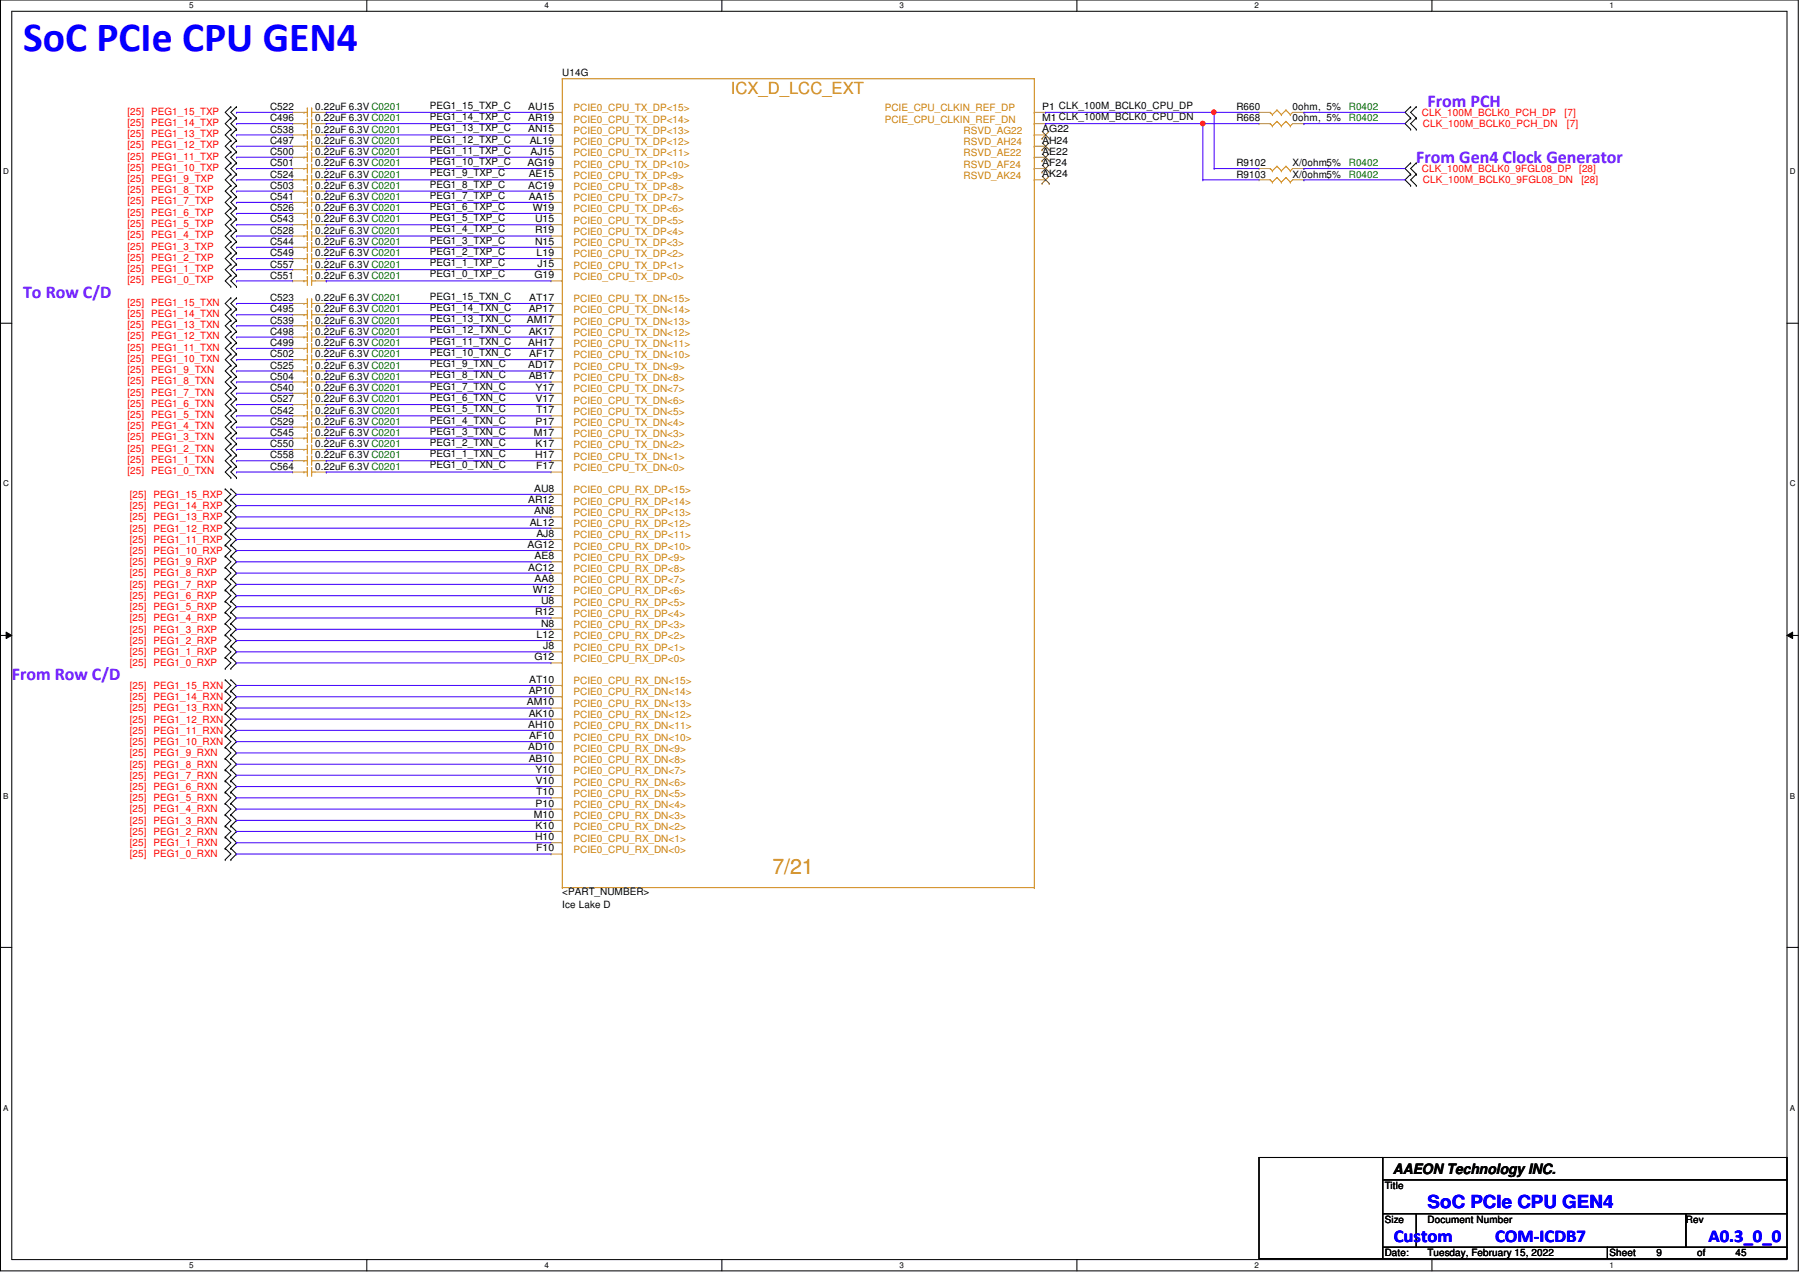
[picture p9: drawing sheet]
<svg xmlns="http://www.w3.org/2000/svg" width="297mm" height="210mm" viewBox="0 0 297 210" stroke-linecap="round" stroke-linejoin="round" font-family="sans-serif">
<defs><g id="words">
<text font-size="6.9" fill="#00f" x="3.8" y="8.4">SoC PCIe CPU GEN4</text>
<text font-size="3.5" fill="#cc8006" x="127.5" y="144.2">7/21</text>
<g font-size="3" fill="#8000ff">
<text x="235.6" y="17.7">From PCH</text>
<text x="233.7" y="27">From Gen4 Clock Generator</text>
<text x="3.8" y="49.2">To Row C/D</text>
<text x="1.9" y="112.2">From Row C/D</text>
</g>
<g font-size="3" fill="#00f">
<text x="235.6" y="199.3">SoC PCIe CPU GEN4</text>
<text x="230" y="204.9">Custom</text>
<text x="246.7" y="204.9">COM-ICDB7</text>
<text x="281.9" y="204.9">A0.3_0_0</text>
</g>
<text font-size="2.8" fill="#cc8006" x="120.6" y="15.5">ICX_D_LCC_EXT</text>
<text font-size="2.4" x="229.8" y="193.8">AAEON Technology INC.</text>
<g font-size="1.7">
<text x="70.9" y="17.9">PEG1_15_TXP_C</text>
<text x="92.8" y="12.6">U14G</text>
<text x="44.6" y="21.9">C538</text>
<text x="44.6" y="18.2">C522</text>
<text x="44.6" y="20">C496</text>
<text x="44.6" y="23.7">C497</text>
<text x="52" y="21.9">0.22uF 6.3V C0201</text>
<text x="52" y="18.2">0.22uF 6.3V C0201</text>
<text x="52" y="20">0.22uF 6.3V C0201</text>
<text x="52" y="23.7">0.22uF 6.3V C0201</text>
<text x="70.9" y="23.5">PEG1_12_TXP_C</text>
<text x="70.9" y="21.7">PEG1_13_TXP_C</text>
<text x="70.9" y="19.8">PEG1_14_TXP_C</text>
<text x="87.2" y="21.8">AN15</text>
<text x="87.2" y="20">AR19</text>
<text x="87.2" y="18.1">AU15</text>
<text x="87.4" y="23.7">AL19</text>
<text x="172" y="23.7">AH24</text>
<text x="172" y="21.8">AG22</text>
<text x="172" y="20">M1 CLK_100M_BCLK0_CPU_DN</text>
<text x="172" y="18.1">P1 CLK_100M_BCLK0_CPU_DP</text>
<text x="204" y="20">R668</text>
<text x="204" y="18.2">R660</text>
<text x="213.3" y="20">0ohm, 5%</text>
<text x="213.3" y="18.2">0ohm, 5%</text>
<text x="44.6" y="25.6">C500</text>
<text x="44.6" y="27.4">C501</text>
<text x="44.6" y="29.3">C524</text>
<text x="52" y="25.6">0.22uF 6.3V C0201</text>
<text x="52" y="27.4">0.22uF 6.3V C0201</text>
<text x="52" y="29.3">0.22uF 6.3V C0201</text>
<text x="70.9" y="29.1">PEG1_9_TXP_C</text>
<text x="70.9" y="27.2">PEG1_10_TXP_C</text>
<text x="70.9" y="25.4">PEG1_11_TXP_C</text>
<text x="87" y="27.4">AG19</text>
<text x="87.2" y="29.3">AE15</text>
<text x="87.5" y="25.5">AJ15</text>
<text x="172" y="29.3">AK24</text>
<text x="172" y="27.4">AF24</text>
<text x="172" y="25.5">AE22</text>
<text x="204" y="29.3">R9103</text>
<text x="204" y="27.4">R9102</text>
<text x="213.3" y="29.3">X/0ohm,5%</text>
<text x="213.3" y="27.4">X/0ohm,5%</text>
<text x="44.6" y="31.2">C503</text>
<text x="44.6" y="33">C541</text>
<text x="44.6" y="34.9">C526</text>
<text x="52" y="31.2">0.22uF 6.3V C0201</text>
<text x="52" y="33">0.22uF 6.3V C0201</text>
<text x="52" y="34.9">0.22uF 6.3V C0201</text>
<text x="70.9" y="34.6">PEG1_6_TXP_C</text>
<text x="70.9" y="32.8">PEG1_7_TXP_C</text>
<text x="70.9" y="30.9">PEG1_8_TXP_C</text>
<text x="87.2" y="31.1">AC19</text>
<text x="87.2" y="33">AA15</text>
<text x="87.9" y="34.8">W19</text>
<text x="44.6" y="40.4">C544</text>
<text x="44.6" y="36.7">C543</text>
<text x="44.6" y="38.6">C528</text>
<text x="52" y="40.4">0.22uF 6.3V C0201</text>
<text x="52" y="36.7">0.22uF 6.3V C0201</text>
<text x="52" y="38.6">0.22uF 6.3V C0201</text>
<text x="70.9" y="40.2">PEG1_3_TXP_C</text>
<text x="70.9" y="38.4">PEG1_4_TXP_C</text>
<text x="70.9" y="36.5">PEG1_5_TXP_C</text>
<text x="88.3" y="40.4">N15</text>
<text x="88.3" y="38.5">R19</text>
<text x="88.3" y="36.7">U15</text>
<text x="44.6" y="44.2">C557</text>
<text x="44.6" y="46">C551</text>
<text x="44.6" y="42.3">C549</text>
<text x="52" y="44.2">0.22uF 6.3V C0201</text>
<text x="52" y="46">0.22uF 6.3V C0201</text>
<text x="52" y="42.3">0.22uF 6.3V C0201</text>
<text x="70.9" y="45.8">PEG1_0_TXP_C</text>
<text x="70.9" y="43.9">PEG1_1_TXP_C</text>
<text x="70.9" y="42.1">PEG1_2_TXP_C</text>
<text x="88.2" y="45.9">G19</text>
<text x="88.6" y="42.2">L19</text>
<text x="88.7" y="44.1">J15</text>
<text x="44.6" y="51.6">C495</text>
<text x="44.6" y="53.4">C539</text>
<text x="44.6" y="49.7">C523</text>
<text x="52" y="51.6">0.22uF 6.3V C0201</text>
<text x="52" y="53.4">0.22uF 6.3V C0201</text>
<text x="52" y="49.7">0.22uF 6.3V C0201</text>
<text x="70.9" y="53.2">PEG1_13_TXN_C</text>
<text x="70.9" y="51.4">PEG1_14_TXN_C</text>
<text x="70.9" y="49.5">PEG1_15_TXN_C</text>
<text x="86.9" y="53.3">AM17</text>
<text x="87.2" y="51.5">AP17</text>
<text x="87.3" y="49.7">AT17</text>
<text x="44.6" y="57.1">C499</text>
<text x="44.6" y="59">C502</text>
<text x="44.6" y="55.2">C498</text>
<text x="52" y="57.1">0.22uF 6.3V C0201</text>
<text x="52" y="59">0.22uF 6.3V C0201</text>
<text x="52" y="55.2">0.22uF 6.3V C0201</text>
<text x="70.9" y="58.8">PEG1_10_TXN_C</text>
<text x="70.9" y="56.9">PEG1_11_TXN_C</text>
<text x="70.9" y="55">PEG1_12_TXN_C</text>
<text x="87.2" y="57.1">AH17</text>
<text x="87.2" y="55.2">AK17</text>
<text x="87.3" y="58.9">AF17</text>
<text x="44.6" y="62.7">C504</text>
<text x="44.6" y="60.8">C525</text>
<text x="44.6" y="64.5">C540</text>
<text x="52" y="62.7">0.22uF 6.3V C0201</text>
<text x="52" y="60.8">0.22uF 6.3V C0201</text>
<text x="52" y="64.5">0.22uF 6.3V C0201</text>
<text x="70.9" y="64.3">PEG1_7_TXN_C</text>
<text x="70.9" y="62.4">PEG1_8_TXN_C</text>
<text x="70.9" y="60.6">PEG1_9_TXN_C</text>
<text x="87.2" y="60.8">AD17</text>
<text x="87.2" y="62.6">AB17</text>
<text x="88.4" y="64.5">Y17</text>
<text x="44.6" y="66.4">C527</text>
<text x="44.6" y="72">C545</text>
<text x="44.6" y="68.2">C542</text>
<text x="44.6" y="70.1">C529</text>
<text x="52" y="66.4">0.22uF 6.3V C0201</text>
<text x="52" y="72">0.22uF 6.3V C0201</text>
<text x="52" y="68.2">0.22uF 6.3V C0201</text>
<text x="52" y="70.1">0.22uF 6.3V C0201</text>
<text x="70.9" y="71.7">PEG1_3_TXN_C</text>
<text x="70.9" y="69.9">PEG1_4_TXN_C</text>
<text x="70.9" y="68">PEG1_5_TXN_C</text>
<text x="70.9" y="66.2">PEG1_6_TXN_C</text>
<text x="88.1" y="71.9">M17</text>
<text x="88.4" y="70.1">P17</text>
<text x="88.4" y="66.3">V17</text>
<text x="88.5" y="68.2">T17</text>
<text x="44.6" y="75.6">C558</text>
<text x="44.6" y="77.5">C564</text>
<text x="44.6" y="73.8">C550</text>
<text x="52" y="75.6">0.22uF 6.3V C0201</text>
<text x="52" y="77.5">0.22uF 6.3V C0201</text>
<text x="52" y="73.8">0.22uF 6.3V C0201</text>
<text x="70.9" y="77.3">PEG1_0_TXN_C</text>
<text x="70.9" y="75.4">PEG1_1_TXN_C</text>
<text x="70.9" y="73.6">PEG1_2_TXN_C</text>
<text x="88.3" y="75.6">H17</text>
<text x="88.4" y="73.7">K17</text>
<text x="88.5" y="77.5">F17</text>
<text x="87.2" y="83">AR12</text>
<text x="88.1" y="81.2">AU8</text>
<text x="87.4" y="86.7">AL12</text>
<text x="88.1" y="84.9">AN8</text>
<text x="88.5" y="88.6">AJ8</text>
<text x="87" y="90.4">AG12</text>
<text x="87.2" y="94.1">AC12</text>
<text x="88.2" y="92.3">AE8</text>
<text x="87.9" y="97.9">W12</text>
<text x="88.2" y="96">AA8</text>
<text x="88.3" y="101.6">R12</text>
<text x="89.3" y="99.7">U8</text>
<text x="88.6" y="105.3">L12</text>
<text x="89.3" y="103.4">N8</text>
<text x="89.7" y="107.1">J8</text>
<text x="87.3" y="112.7">AT10</text>
<text x="88.2" y="109">G12</text>
<text x="86.9" y="116.4">AM10</text>
<text x="87.2" y="118.2">AK10</text>
<text x="87.2" y="114.6">AP10</text>
<text x="87.2" y="123.8">AD10</text>
<text x="87.2" y="120.1">AH10</text>
<text x="87.2" y="125.7">AB10</text>
<text x="87.3" y="122">AF10</text>
<text x="88.4" y="129.4">V10</text>
<text x="88.4" y="127.5">Y10</text>
<text x="88.5" y="131.2">T10</text>
<text x="88.1" y="135">M10</text>
<text x="88.4" y="136.8">K10</text>
<text x="88.4" y="133.1">P10</text>
<text x="88.3" y="138.6">H10</text>
<text x="88.5" y="140.5">F10</text>
<text x="92.8" y="147.6">&lt;PART_NUMBER&gt;</text>
<text x="92.8" y="149.8">Ice Lake D</text>
<text x="228.5" y="196.2">Title</text>
<text x="228.5" y="201.8">Size</text>
<text x="235.6" y="201.8">Document Number</text>
<text x="278.2" y="201.8">Rev</text>
<text x="228.5" y="207.3">Date:</text>
<text x="235.6" y="207.3">Tuesday, February 15, 2022</text>
<text x="265.6" y="207.3">Sheet</text>
<text x="273.4" y="207.3">9</text>
<text x="280.1" y="207.3">of</text>
<text x="286.4" y="207.3">45</text>
</g>
<g font-size="1.7" fill="#f00">
<text x="21" y="20.8">[25] PEG1_14_TXP</text>
<text x="21" y="22.6">[25] PEG1_13_TXP</text>
<text x="21" y="18.9">[25] PEG1_15_TXP</text>
<text x="234.7" y="19.1">CLK_100M_BCLK0_PCH_DP</text>
<text x="234.8" y="21">CLK_100M_BCLK0_PCH_DN</text>
<text x="258.2" y="19.1">[7]</text>
<text x="258.6" y="21">[7]</text>
<text x="21" y="28.2">[25] PEG1_10_TXP</text>
<text x="21" y="26.3">[25] PEG1_11_TXP</text>
<text x="21" y="24.5">[25] PEG1_12_TXP</text>
<text x="234.7" y="28.4">CLK_100M_BCLK0_9FGL08_DP</text>
<text x="260.6" y="28.4">[28]</text>
<text x="21" y="35.6">[25] PEG1_6_TXP</text>
<text x="21" y="33.7">[25] PEG1_7_TXP</text>
<text x="21" y="31.9">[25] PEG1_8_TXP</text>
<text x="21" y="30.1">[25] PEG1_9_TXP</text>
<text x="234.8" y="30.2">CLK_100M_BCLK0_9FGL08_DN</text>
<text x="261" y="30.2">[28]</text>
<text x="21" y="41.2">[25] PEG1_3_TXP</text>
<text x="21" y="39.3">[25] PEG1_4_TXP</text>
<text x="21" y="37.5">[25] PEG1_5_TXP</text>
<text x="21" y="46.7">[25] PEG1_0_TXP</text>
<text x="21" y="44.9">[25] PEG1_1_TXP</text>
<text x="21" y="43">[25] PEG1_2_TXP</text>
<text x="21" y="52.3">[25] PEG1_14_TXN</text>
<text x="21" y="50.5">[25] PEG1_15_TXN</text>
<text x="21" y="59.7">[25] PEG1_10_TXN</text>
<text x="21" y="57.9">[25] PEG1_11_TXN</text>
<text x="21" y="56">[25] PEG1_12_TXN</text>
<text x="21" y="54.1">[25] PEG1_13_TXN</text>
<text x="21" y="65.3">[25] PEG1_7_TXN</text>
<text x="21" y="63.4">[25] PEG1_8_TXN</text>
<text x="21" y="61.6">[25] PEG1_9_TXN</text>
<text x="21" y="70.8">[25] PEG1_4_TXN</text>
<text x="21" y="69">[25] PEG1_5_TXN</text>
<text x="21" y="67.1">[25] PEG1_6_TXN</text>
<text x="21" y="76.4">[25] PEG1_1_TXN</text>
<text x="21" y="74.5">[25] PEG1_2_TXN</text>
<text x="21" y="72.7">[25] PEG1_3_TXN</text>
<text x="21" y="78.3">[25] PEG1_0_TXN</text>
<text x="21.4" y="84">[25] PEG1_14_RXP</text>
<text x="21.4" y="82.2">[25] PEG1_15_RXP</text>
<text x="21.4" y="89.6">[25] PEG1_11_RXP</text>
<text x="21.4" y="85.9">[25] PEG1_13_RXP</text>
<text x="21.4" y="87.7">[25] PEG1_12_RXP</text>
<text x="21.4" y="93.3">[25] PEG1_9_RXP</text>
<text x="21.4" y="95.1">[25] PEG1_8_RXP</text>
<text x="21.4" y="91.4">[25] PEG1_10_RXP</text>
<text x="21.4" y="100.7">[25] PEG1_5_RXP</text>
<text x="21.4" y="97">[25] PEG1_7_RXP</text>
<text x="21.4" y="98.8">[25] PEG1_6_RXP</text>
<text x="21.4" y="106.3">[25] PEG1_2_RXP</text>
<text x="21.4" y="104.4">[25] PEG1_3_RXP</text>
<text x="21.4" y="102.5">[25] PEG1_4_RXP</text>
<text x="21.4" y="110">[25] PEG1_0_RXP</text>
<text x="21.4" y="108.1">[25] PEG1_1_RXP</text>
<text x="21.4" y="113.7">[25] PEG1_15_RXN</text>
<text x="21.4" y="115.5">[25] PEG1_14_RXN</text>
<text x="21.4" y="119.3">[25] PEG1_12_RXN</text>
<text x="21.4" y="117.4">[25] PEG1_13_RXN</text>
<text x="21.4" y="124.8">[25] PEG1_9_RXN</text>
<text x="21.4" y="121.1">[25] PEG1_11_RXN</text>
<text x="21.4" y="122.9">[25] PEG1_10_RXN</text>
<text x="21.4" y="128.5">[25] PEG1_7_RXN</text>
<text x="21.4" y="130.3">[25] PEG1_6_RXN</text>
<text x="21.4" y="126.7">[25] PEG1_8_RXN</text>
<text x="21.4" y="135.9">[25] PEG1_3_RXN</text>
<text x="21.4" y="137.8">[25] PEG1_2_RXN</text>
<text x="21.4" y="132.2">[25] PEG1_5_RXN</text>
<text x="21.4" y="134.1">[25] PEG1_4_RXN</text>
<text x="21.4" y="141.5">[25] PEG1_0_RXN</text>
<text x="21.4" y="139.6">[25] PEG1_1_RXN</text>
</g>
<g font-size="1.7" fill="#cc8006">
<text x="94.7" y="23.9">PCIE0_CPU_TX_DP&lt;12&gt;</text>
<text x="94.7" y="22.1">PCIE0_CPU_TX_DP&lt;13&gt;</text>
<text x="94.7" y="20.2">PCIE0_CPU_TX_DP&lt;14&gt;</text>
<text x="94.7" y="18.4">PCIE0_CPU_TX_DP&lt;15&gt;</text>
<text x="146" y="18.4">PCIE_CPU_CLKIN_REF_DP</text>
<text x="146" y="20.2">PCIE_CPU_CLKIN_REF_DN</text>
<text x="159" y="23.9">RSVD_AH24</text>
<text x="159" y="22.1">RSVD_AG22</text>
<text x="94.7" y="29.5">PCIE0_CPU_TX_DP&lt;9&gt;</text>
<text x="94.7" y="27.6">PCIE0_CPU_TX_DP&lt;10&gt;</text>
<text x="94.7" y="25.8">PCIE0_CPU_TX_DP&lt;11&gt;</text>
<text x="159" y="29.5">RSVD_AK24</text>
<text x="159" y="27.6">RSVD_AF24</text>
<text x="159" y="25.8">RSVD_AE22</text>
<text x="94.7" y="35.1">PCIE0_CPU_TX_DP&lt;6&gt;</text>
<text x="94.7" y="33.2">PCIE0_CPU_TX_DP&lt;7&gt;</text>
<text x="94.7" y="31.3">PCIE0_CPU_TX_DP&lt;8&gt;</text>
<text x="94.7" y="40.6">PCIE0_CPU_TX_DP&lt;3&gt;</text>
<text x="94.7" y="38.8">PCIE0_CPU_TX_DP&lt;4&gt;</text>
<text x="94.7" y="36.9">PCIE0_CPU_TX_DP&lt;5&gt;</text>
<text x="94.7" y="46.2">PCIE0_CPU_TX_DP&lt;0&gt;</text>
<text x="94.7" y="44.3">PCIE0_CPU_TX_DP&lt;1&gt;</text>
<text x="94.7" y="42.5">PCIE0_CPU_TX_DP&lt;2&gt;</text>
<text x="94.7" y="53.6">PCIE0_CPU_TX_DN&lt;13&gt;</text>
<text x="94.7" y="51.7">PCIE0_CPU_TX_DN&lt;14&gt;</text>
<text x="94.7" y="49.9">PCIE0_CPU_TX_DN&lt;15&gt;</text>
<text x="94.7" y="59.1">PCIE0_CPU_TX_DN&lt;10&gt;</text>
<text x="94.7" y="57.3">PCIE0_CPU_TX_DN&lt;11&gt;</text>
<text x="94.7" y="55.5">PCIE0_CPU_TX_DN&lt;12&gt;</text>
<text x="94.7" y="64.7">PCIE0_CPU_TX_DN&lt;7&gt;</text>
<text x="94.7" y="62.9">PCIE0_CPU_TX_DN&lt;8&gt;</text>
<text x="94.7" y="61">PCIE0_CPU_TX_DN&lt;9&gt;</text>
<text x="94.7" y="70.3">PCIE0_CPU_TX_DN&lt;4&gt;</text>
<text x="94.7" y="68.4">PCIE0_CPU_TX_DN&lt;5&gt;</text>
<text x="94.7" y="66.6">PCIE0_CPU_TX_DN&lt;6&gt;</text>
<text x="94.7" y="77.7">PCIE0_CPU_TX_DN&lt;0&gt;</text>
<text x="94.7" y="75.9">PCIE0_CPU_TX_DN&lt;1&gt;</text>
<text x="94.7" y="74">PCIE0_CPU_TX_DN&lt;2&gt;</text>
<text x="94.7" y="72.1">PCIE0_CPU_TX_DN&lt;3&gt;</text>
<text x="94.7" y="83.3">PCIE0_CPU_RX_DP&lt;14&gt;</text>
<text x="94.7" y="81.4">PCIE0_CPU_RX_DP&lt;15&gt;</text>
<text x="94.7" y="88.8">PCIE0_CPU_RX_DP&lt;11&gt;</text>
<text x="94.7" y="87">PCIE0_CPU_RX_DP&lt;12&gt;</text>
<text x="94.7" y="85.1">PCIE0_CPU_RX_DP&lt;13&gt;</text>
<text x="94.7" y="94.4">PCIE0_CPU_RX_DP&lt;8&gt;</text>
<text x="94.7" y="92.5">PCIE0_CPU_RX_DP&lt;9&gt;</text>
<text x="94.7" y="90.7">PCIE0_CPU_RX_DP&lt;10&gt;</text>
<text x="94.7" y="101.8">PCIE0_CPU_RX_DP&lt;4&gt;</text>
<text x="94.7" y="99.9">PCIE0_CPU_RX_DP&lt;5&gt;</text>
<text x="94.7" y="98.1">PCIE0_CPU_RX_DP&lt;6&gt;</text>
<text x="94.7" y="96.2">PCIE0_CPU_RX_DP&lt;7&gt;</text>
<text x="94.7" y="107.4">PCIE0_CPU_RX_DP&lt;1&gt;</text>
<text x="94.7" y="105.5">PCIE0_CPU_RX_DP&lt;2&gt;</text>
<text x="94.7" y="103.7">PCIE0_CPU_RX_DP&lt;3&gt;</text>
<text x="94.7" y="109.2">PCIE0_CPU_RX_DP&lt;0&gt;</text>
<text x="94.7" y="112.9">PCIE0_CPU_RX_DN&lt;15&gt;</text>
<text x="94.7" y="118.5">PCIE0_CPU_RX_DN&lt;12&gt;</text>
<text x="94.7" y="116.6">PCIE0_CPU_RX_DN&lt;13&gt;</text>
<text x="94.7" y="114.8">PCIE0_CPU_RX_DN&lt;14&gt;</text>
<text x="94.7" y="125.9">PCIE0_CPU_RX_DN&lt;8&gt;</text>
<text x="94.7" y="124">PCIE0_CPU_RX_DN&lt;9&gt;</text>
<text x="94.7" y="122.2">PCIE0_CPU_RX_DN&lt;10&gt;</text>
<text x="94.7" y="120.4">PCIE0_CPU_RX_DN&lt;11&gt;</text>
<text x="94.7" y="131.5">PCIE0_CPU_RX_DN&lt;5&gt;</text>
<text x="94.7" y="129.6">PCIE0_CPU_RX_DN&lt;6&gt;</text>
<text x="94.7" y="127.8">PCIE0_CPU_RX_DN&lt;7&gt;</text>
<text x="94.7" y="137">PCIE0_CPU_RX_DN&lt;2&gt;</text>
<text x="94.7" y="135.2">PCIE0_CPU_RX_DN&lt;3&gt;</text>
<text x="94.7" y="133.3">PCIE0_CPU_RX_DN&lt;4&gt;</text>
<text x="94.7" y="140.8">PCIE0_CPU_RX_DN&lt;0&gt;</text>
<text x="94.7" y="138.9">PCIE0_CPU_RX_DN&lt;1&gt;</text>
</g>
<g font-size="1.7" fill="#008000">
<text x="222.6" y="20">R0402</text>
<text x="222.6" y="18.2">R0402</text>
<text x="222.6" y="29.3">R0402</text>
<text x="222.6" y="27.4">R0402</text>
</g>
<g font-size="1.3">
<text x="31.2" y="1.4">5</text>
<text x="89.8" y="1.4">4</text>
<text x="148.4" y="1.4">3</text>
<text x="207" y="1.4">2</text>
<text x="265.6" y="1.4">1</text>
<text x=".5" y="28.8">D</text>
<text x="295.4" y="28.8">D</text>
<text x=".5" y="80.3">C</text>
<text x="295.4" y="80.3">C</text>
<text x=".5" y="131.8">B</text>
<text x="295.4" y="131.8">B</text>
<text x=".5" y="183.3">A</text>
<text x="295.4" y="183.3">A</text>
<text x="31.2" y="209.3">5</text>
<text x="89.8" y="209.3">4</text>
<text x="148.4" y="209.3">3</text>
<text x="207" y="209.3">2</text>
<text x="265.6" y="209.3">1</text>
</g>
</g></defs>
<path d="M.1 0h296.7v209.7h-296.7zM1.9 1.9h293v206h-293z" fill="none" stroke="#000" stroke-width=".17"/>
<g fill="#fff">
<path d="M31.2 .2h.8v1.5h-.8z"/>
<path d="M31.2 208.1h.8v1.4h-.8z"/>
</g>
<path d="M60.5 0v1.9M60.5 207.9v1.8" fill="none" stroke="#000" stroke-width=".17"/>
<g fill="#fff">
<path d="M89.8 .2h.7v1.5h-.7z"/>
<path d="M89.8 208.1h.7v1.4h-.7z"/>
</g>
<path d="M119.1 0v1.9M119.1 207.9v1.8" fill="none" stroke="#000" stroke-width=".17"/>
<g fill="#fff">
<path d="M148.4 .2h.7v1.5h-.7z"/>
<path d="M148.4 208.1h.7v1.4h-.7z"/>
</g>
<path d="M177.7 0v1.9M177.7 207.9v1.8" fill="none" stroke="#000" stroke-width=".17"/>
<g fill="#fff">
<path d="M207 .2h.7v1.5h-.7z"/>
<path d="M207 208.1h.7v1.4h-.7z"/>
</g>
<path d="M236.3 0v1.9M236.3 207.9v1.8" fill="none" stroke="#000" stroke-width=".17"/>
<g fill="#fff">
<path d="M265.6 .2h.7v1.5h-.7z"/>
<path d="M265.6 208.1h.7v1.4h-.7z"/>
<path d="M.5 27.6h1v1.5h-1z"/>
<path d="M295.4 27.6h.9v1.5h-.9z"/>
<path d="M.5 79.1h1v1.5h-1z"/>
<path d="M295.4 79.1h.9v1.5h-.9z"/>
</g>
<path d="M.1 53.3h1.8M294.9 53.3h1.9" fill="none" stroke="#000" stroke-width=".17"/>
<g fill="#fff">
<path d="M.5 130.6h.9v1.5h-.9z"/>
<path d="M295.4 130.6h.8v1.5h-.8z"/>
</g>
<path d="M.1 104.9h1.8M1 104.3l.9 .6-.9 .5zM294.9 104.9l.9-.6v1.1zM294.9 104.9h1.9" fill="none" stroke="#000" stroke-width=".17"/>
<path d="M1 104.3l.9 .6-.9 .5zM294.9 104.9l.9-.6v1.1z" fill="#000"/>
<g fill="#fff">
<path d="M.5 182.1h.9v1.5h-.9z"/>
<path d="M295.4 182.1h.8v1.5h-.8z"/>
</g>
<g fill="none" stroke="#000" stroke-width=".17">
<path d="M38.1 19.5h.1M38.1 17.6h.1M38.1 19.5l-.9 .9 .9 .9M38.1 17.6l-.9 .9 .9 1M39 19.5h.1M39 17.6h.1M39 19.5l-.9 .9 .9 .9M39 17.6l-.9 .9 .9 1M232.8 17.6h.1M232.8 19.5h.1M232.8 17.6l-.9 .9 .9 1M232.8 19.5l-.9 .9 .9 .9"/>
<path d="M233.7 19.5h.1M233.7 17.6h.1M233.7 17.6l-.9 .9 .9 1M233.7 19.5l-.9 .9 .9 .9M38.1 39.9h.1M38.1 38h.1M38.1 36.2h.1M38.1 34.3h.1M38.1 32.5h.1M38.1 30.6h.1M38.1 28.7h.1M38.1 26.9h.1"/>
<path d="M38.1 25.1h.1M38.1 23.2h.1M38.1 21.3h.1M38.1 39.9l-.9 .9 .9 .9M38.1 38l-.9 .9 .9 1M38.1 36.2l-.9 .9 .9 .9M38.1 34.3l-.9 .9 .9 1M38.1 32.5l-.9 .9 .9 .9M38.1 30.6l-.9 .9 .9 1M38.1 28.7l-.9 1 .9 .9M38.1 26.9l-.9 .9 .9 .9M38.1 25.1l-.9 .9 .9 .9"/>
<path d="M38.1 23.2l-.9 .9 .9 1M38.1 21.3l-.9 1 .9 .9M39 39.9h.1M39 38h.1M39 36.2h.1M39 34.3h.1M39 32.5h.1M39 30.6h.1M39 28.7h.1M39 26.9h.1M39 25.1h.1M39 23.2h.1"/>
<path d="M39 21.3h.1M39 39.9l-.9 .9 .9 .9M39 38l-.9 .9 .9 1M39 36.2l-.9 .9 .9 .9M39 34.3l-.9 .9 .9 1M39 32.5l-.9 .9 .9 .9M39 30.6l-.9 .9 .9 1M39 28.7l-.9 1 .9 .9M39 26.9l-.9 .9 .9 .9M39 25.1l-.9 .9 .9 .9M39 23.2l-.9 .9 .9 1M39 21.3l-.9 1 .9 .9"/>
<path d="M232.8 28.7h.1M232.8 30.6h.1M232.8 26.9h.1M232.8 21.3h.1M232.8 28.7l-.9 1 .9 .9M232.8 26.9l-.9 .9 .9 .9M233.7 30.6h.1M233.7 28.7h.1M233.7 26.9h.1M233.7 21.3h.1M233.7 28.7l-.9 1 .9 .9M233.7 26.9l-.9 .9 .9 .9"/>
<path d="M38.1 47.3h.1M38.1 45.4h.1M38.1 43.6h.1M38.1 41.7h.1M38.1 58.4h.1M38.1 56.6h.1M38.1 54.7h.1M38.1 52.9h.1M38.1 51h.1M38.1 49.1h.1M38.1 45.4l-.9 1 .9 .9M38.1 43.6l-.9 .9 .9 .9"/>
<path d="M38.1 41.7l-.9 1 .9 .9M38.1 58.4l-.9 1 .9 .9M38.1 56.6l-.9 .9 .9 .9M38.1 54.7l-.9 .9 .9 1M38.1 51l-.9 .9 .9 1M38.1 52.9l-.9 .9 .9 .9M38.1 49.1l-.9 1 .9 .9M39 47.3h.1M39 45.4h.1M39 43.6h.1M39 41.7h.1M39 58.4h.1"/>
<path d="M39 56.6h.1M39 54.7h.1M39 52.9h.1M39 51h.1M39 49.1h.1M39 45.4l-.9 1 .9 .9M39 43.6l-.9 .9 .9 .9M39 41.7l-.9 1 .9 .9M39 58.4l-.9 1 .9 .9M39 56.6l-.9 .9 .9 .9M39 54.7l-.9 .9 .9 1M39 51l-.9 .9 .9 1"/>
<path d="M39 52.9l-.9 .9 .9 .9M39 49.1l-.9 1 .9 .9M38.1 78.8h.1M38.1 77h.1M38.1 75.1h.1M38.1 73.2h.1M38.1 71.4h.1M38.1 69.6h.1M38.1 67.7h.1M38.1 65.8h.1M38.1 64h.1M38.1 62.1h.1"/>
<path d="M38.1 60.3h.1M38.1 77l-.9 .9 .9 .9M38.1 75.1l-.9 .9 .9 1M38.1 73.2l-.9 1 .9 .9M38.1 71.4l-.9 .9 .9 .9M38.1 69.6l-.9 .9 .9 .9M38.1 67.7l-.9 .9 .9 1M38.1 65.8l-.9 1 .9 .9M38.1 64l-.9 .9 .9 .9M38.1 62.1l-.9 .9 .9 1M38.1 60.3l-.9 .9 .9 .9M39 78.8h.1"/>
<path d="M39 77h.1M39 75.1h.1M39 73.2h.1M39 71.4h.1M39 69.6h.1M39 67.7h.1M39 65.8h.1M39 64h.1M39 62.1h.1M39 60.3h.1M39 77l-.9 .9 .9 .9M39 75.1l-.9 .9 .9 1"/>
<path d="M39 73.2l-.9 1 .9 .9M39 71.4l-.9 .9 .9 .9M39 69.6l-.9 .9 .9 .9M39 67.7l-.9 .9 .9 1M39 65.8l-.9 1 .9 .9M39 64l-.9 .9 .9 .9M39 62.1l-.9 .9 .9 1M39 60.3l-.9 .9 .9 .9M37.2 84.4h.1M37.2 82.5h.1M37.2 80.7h.1M37.2 99.2h.1"/>
<path d="M37.2 97.4h.1M37.2 95.5h.1M37.2 93.6h.1M37.2 91.8h.1M37.2 90h.1M37.2 88.1h.1M37.2 86.2h.1M37.2 82.5l.9 .9-.9 1M37.2 80.7l.9 .9-.9 .9M37.2 99.2l.9 .9-.9 .9M37.2 95.5l.9 .9-.9 1M37.2 97.4l.9 .9-.9 .9"/>
<path d="M37.2 91.8l.9 .9-.9 .9M37.2 93.6l.9 1-.9 .9M37.2 90l.9 .8-.9 1M37.2 88.1l.9 .9-.9 1M37.2 84.4l.9 .9-.9 .9M37.2 86.2l.9 1-.9 .9M38.1 82.5h.1M38.1 84.4h.1M38.1 80.7h.1M38.1 99.2h.1M38.1 95.5h.1M38.1 97.4h.1"/>
<path d="M38.1 91.8h.1M38.1 93.6h.1M38.1 90h.1M38.1 88.1h.1M38.1 86.2h.1M38.1 82.5l.9 .9-.9 1M38.1 80.7l.9 .9-.9 .9M38.1 99.2l.9 .9-.9 .9M38.1 95.5l.9 .9-.9 1M38.1 97.4l.9 .9-.9 .9M38.1 91.8l.9 .9-.9 .9M38.1 93.6l.9 1-.9 .9"/>
<path d="M38.1 90l.9 .8-.9 1M38.1 88.1l.9 .9-.9 1M38.1 84.4l.9 .9-.9 .9M38.1 86.2l.9 1-.9 .9M37.2 110.3h.1M37.2 108.5h.1M37.2 106.6h.1M37.2 104.8h.1M37.2 102.9h.1M37.2 101h.1M37.2 115.9h.1M37.2 114h.1"/>
<path d="M37.2 112.2h.1M37.2 119.6h.1M37.2 117.8h.1M37.2 108.5l.9 .9-.9 .9M37.2 106.6l.9 1-.9 .9M37.2 104.8l.9 .9-.9 .9M37.2 102.9l.9 .9-.9 1M37.2 101l.9 1-.9 .9M37.2 114l.9 1-.9 .9M37.2 112.2l.9 .9-.9 .9M37.2 119.6l.9 .9-.9 1M37.2 117.8l.9 .9-.9 .9"/>
<path d="M37.2 115.9l.9 .9-.9 1M38.1 108.5h.1M38.1 110.3h.1M38.1 106.6h.1M38.1 104.8h.1M38.1 102.9h.1M38.1 101h.1M38.1 114h.1M38.1 115.9h.1M38.1 112.2h.1M38.1 119.6h.1M38.1 117.8h.1"/>
<path d="M38.1 108.5l.9 .9-.9 .9M38.1 106.6l.9 1-.9 .9M38.1 104.8l.9 .9-.9 .9M38.1 102.9l.9 .9-.9 1M38.1 101l.9 1-.9 .9M38.1 114l.9 1-.9 .9M38.1 112.2l.9 .9-.9 .9M38.1 119.6l.9 .9-.9 1M38.1 117.8l.9 .9-.9 .9M38.1 115.9l.9 .9-.9 1M37.2 140h.1M37.2 138.1h.1"/>
<path d="M37.2 136.3h.1M37.2 134.5h.1M37.2 128.9h.1M37.2 127h.1M37.2 132.6h.1M37.2 130.7h.1M37.2 125.2h.1M37.2 123.3h.1M37.2 121.5h.1M37.2 140l.9 .9-.9 1M37.2 138.1l.9 1-.9 .9M37.2 134.5l.9 .9-.9 .9"/>
<path d="M37.2 136.3l.9 .9-.9 .9M37.2 127l.9 .9-.9 1M37.2 130.7l.9 1-.9 .9M37.2 132.6l.9 .9-.9 1M37.2 128.9l.9 .9-.9 .9M37.2 125.2l.9 .9-.9 .9M37.2 123.3l.9 .9-.9 1M37.2 121.5l.9 .9-.9 .9M38.1 140h.1M38.1 138.1h.1M38.1 134.5h.1M38.1 136.3h.1"/>
<path d="M38.1 127h.1M38.1 128.9h.1M38.1 130.7h.1M38.1 132.6h.1M38.1 125.2h.1M38.1 123.3h.1M38.1 121.5h.1M38.1 140l.9 .9-.9 1M38.1 138.1l.9 1-.9 .9M38.1 134.5l.9 .9-.9 .9M38.1 136.3l.9 .9-.9 .9M38.1 127l.9 .9-.9 1"/>
<path d="M38.1 130.7l.9 1-.9 .9M38.1 132.6l.9 .9-.9 1M38.1 128.9l.9 .9-.9 .9M38.1 125.2l.9 .9-.9 .9M38.1 123.3l.9 .9-.9 1M38.1 121.5l.9 .9-.9 .9M.1 156.3h1.8M37.2 141.9h.1M38.1 141.9h.1M294.9 156.3h1.9M207.8 191h20.4v16.7h-20.4zM228.2 191h66.7v3.7h-66.7z"/>
<path d="M228.2 194.7h66.7v5.6h-66.7zM228.2 200.3h5.5v5.5h-5.5zM228.2 205.8h37.1v1.9h-37.1zM233.7 200.3h44.5v5.5h-44.5zM265.3 205.8h29.6v1.9h-29.6zM278.2 200.3h16.7v5.5h-16.7z"/>
</g>
<g fill="none" stroke="#cc8006" stroke-width=".17">
<path d="M50.2 18.5h.1M50.2 18.5h.5M50.7 17.8h.1M50.7 19.6h.1M50.7 17.8v1.5M50.7 19.6v1.6M51.4 17.8h.1M51.4 18.5h.1M51.4 19.6h.1M51.4 17.8v1.5M51.4 19.6v1.6M51.4 18.5h.6"/>
<path d="M92.8 18.5h.1M92.8 13h.1M92.8 13v133.5M92.8 13h77.9M170.7 18.5h.1M170.7 13h.1M170.7 13v133.5M209.6 18.5h.1M209.6 18.5l.4 .4M210 18.9h.1M210.7 18.2h.1M210.7 18.2l-.7 .7"/>
<path d="M210.7 18.2l.8 .7M211.5 18.9h.1M212.2 18.2h.1M212.2 18.2l.7 .7M212.2 18.2l-.7 .7M212.9 18.9h.1M213.3 18.5l-.4 .4M50.2 22.3h.1M50.2 26h.1M50.2 27.8h.1M50.2 31.5h.1M50.2 29.7h.1"/>
<path d="M50.2 33.4h.1M50.2 37.1h.1M50.2 38.9h.1M50.2 35.2h.1M50.2 20.4h.1M50.2 24.1h.1M50.2 22.3h.5M50.2 26h.5M50.2 27.8h.5M50.2 31.5h.5M50.2 29.7h.5M50.2 33.4h.5"/>
<path d="M50.2 37.1h.5M50.2 38.9h.5M50.2 35.2h.5M50.2 20.4h.5M50.2 24.1h.5M50.7 21.5h.1M50.7 25.2h.1M50.7 27.1h.1M50.7 30.8h.1M50.7 28.9h.1M50.7 32.6h.1M50.7 36.4h.1"/>
<path d="M50.7 38.2h.1M50.7 34.5h.1M50.7 23.4h.1M50.7 21.5v1.5M50.7 23.4v1.4M50.7 25.2v1.5M50.7 27.1v1.5M50.7 28.9v1.5M50.7 30.8v1.5M50.7 32.6v1.5M50.7 34.5v1.5M50.7 36.4v1.4"/>
<path d="M50.7 38.2v1.5M51.4 21.5h.1M51.4 22.3h.1M51.4 25.2h.1M51.4 26h.1M51.4 27.1h.1M51.4 27.8h.1M51.4 30.8h.1M51.4 31.5h.1M51.4 28.9h.1M51.4 29.7h.1M51.4 32.6h.1"/>
<path d="M51.4 33.4h.1M51.4 36.4h.1M51.4 37.1h.1M51.4 38.2h.1M51.4 38.9h.1M51.4 34.5h.1M51.4 35.2h.1M51.4 20.4h.1M51.4 23.4h.1M51.4 24.1h.1M51.4 21.5v1.5M51.4 23.4v1.4"/>
<path d="M51.4 25.2v1.5M51.4 27.1v1.5M51.4 28.9v1.5M51.4 30.8v1.5M51.4 32.6v1.5M51.4 34.5v1.5M51.4 36.4v1.4M51.4 38.2v1.5M51.4 22.3h.6M51.4 26h.6M51.4 27.8h.6M51.4 31.5h.6"/>
<path d="M51.4 29.7h.6M51.4 33.4h.6M51.4 37.1h.6M51.4 38.9h.6M51.4 35.2h.6M51.4 20.4h.6M51.4 24.1h.6M92.8 38.9h.1M92.8 37.1h.1M92.8 35.2h.1M92.8 33.4h.1M92.8 31.5h.1"/>
<path d="M92.8 29.7h.1M92.8 27.8h.1M92.8 26h.1M92.8 24.1h.1M92.8 22.3h.1M92.8 20.4h.1M170.7 29.7h.1M170.7 24.1h.1M170.7 22.3h.1M170.7 27.8h.1M170.7 26h.1M170.7 20.4h.1"/>
<path d="M209.6 29.7h.1M209.6 20.4h.1M209.6 27.8h.1M209.6 29.7l.4 .4M209.6 20.4l.4 .4M209.6 27.8l.4 .4M210 30.1h.1M210 20.8h.1M210 28.2h.1M210.7 29.3h.1M210.7 20h.1M210.7 27.4h.1"/>
<path d="M210.7 29.3l-.7 .8M210.7 29.3l.8 .8M210.7 20l-.7 .8M210.7 20l.8 .8M210.7 27.4l-.7 .8M210.7 27.4l.8 .8M211.5 30.1h.1M211.5 20.8h.1M211.5 28.2h.1M212.2 29.3h.1M212.2 20h.1M212.2 27.4h.1"/>
<path d="M212.2 29.3l.7 .8M212.2 29.3l-.7 .8M212.2 20l.7 .8M212.2 20l-.7 .8M212.2 27.4l.7 .8M212.2 27.4l-.7 .8M212.9 30.1h.1M212.9 20.8h.1M212.9 28.2h.1M213.3 29.7l-.4 .4M213.3 20.4l-.4 .4M213.3 27.8l-.4 .4"/>
<path d="M50.2 40.8h.1M50.2 51.9h.1M50.2 44.5h.1M50.2 57.5h.1M50.2 46.4h.1M50.2 53.8h.1M50.2 59.4h.1M50.2 50.1h.1M50.2 42.7h.1M50.2 55.6h.1M50.2 40.8h.5M50.2 51.9h.5"/>
<path d="M50.2 44.5h.5M50.2 57.5h.5M50.2 46.4h.5M50.2 53.8h.5M50.2 59.4h.5M50.2 50.1h.5M50.2 42.7h.5M50.2 55.6h.5M50.7 40h.1M50.7 51.2h.1M50.7 43.8h.1M50.7 56.7h.1"/>
<path d="M50.7 45.6h.1M50.7 53h.1M50.7 58.6h.1M50.7 49.3h.1M50.7 41.9h.1M50.7 54.9h.1M50.7 40v1.5M50.7 41.9v1.5M50.7 43.8v1.5M50.7 45.6v1.5M50.7 49.3v1.5M50.7 51.2v1.5"/>
<path d="M50.7 53v1.5M50.7 54.9v1.5M50.7 56.7v1.6M50.7 58.6v1.5M51.4 40h.1M51.4 40.8h.1M51.4 51.2h.1M51.4 51.9h.1M51.4 43.8h.1M51.4 44.5h.1M51.4 56.7h.1M51.4 57.5h.1"/>
<path d="M51.4 45.6h.1M51.4 46.4h.1M51.4 53h.1M51.4 53.8h.1M51.4 58.6h.1M51.4 59.4h.1M51.4 49.3h.1M51.4 50.1h.1M51.4 41.9h.1M51.4 42.7h.1M51.4 54.9h.1M51.4 55.6h.1"/>
<path d="M51.4 40.8h.6M51.4 40v1.5M51.4 41.9v1.5M51.4 43.8v1.5M51.4 45.6v1.5M51.4 49.3v1.5M51.4 51.2v1.5M51.4 53v1.5M51.4 54.9v1.5M51.4 56.7v1.6M51.4 58.6v1.5M51.4 51.9h.6"/>
<path d="M51.4 44.5h.6M51.4 57.5h.6M51.4 46.4h.6M51.4 53.8h.6M51.4 59.4h.6M51.4 50.1h.6M51.4 42.7h.6M51.4 55.6h.6M92.8 46.4h.1M92.8 44.5h.1M92.8 42.7h.1M92.8 40.8h.1"/>
<path d="M92.8 59.4h.1M92.8 57.5h.1M92.8 55.6h.1M92.8 53.8h.1M92.8 51.9h.1M92.8 50.1h.1M50.2 66.8h.1M50.2 76h.1M50.2 72.3h.1M50.2 77.9h.1M50.2 63h.1M50.2 61.2h.1"/>
<path d="M50.2 68.6h.1M50.2 64.9h.1M50.2 70.5h.1M50.2 74.2h.1M50.2 66.8h.5M50.2 76h.5M50.2 72.3h.5M50.2 77.9h.5M50.2 63h.5M50.2 61.2h.5M50.2 68.6h.5M50.2 64.9h.5"/>
<path d="M50.2 70.5h.5M50.2 74.2h.5M50.7 66h.1M50.7 75.3h.1M50.7 71.6h.1M50.7 77.1h.1M50.7 62.3h.1M50.7 60.5h.1M50.7 67.9h.1M50.7 64.2h.1M50.7 69.7h.1M50.7 73.4h.1"/>
<path d="M50.7 60.5v1.4M50.7 62.3v1.5M50.7 64.2v1.5M50.7 66v1.5M50.7 67.9v1.4M50.7 69.7v1.5M50.7 71.6v1.5M50.7 73.4v1.5M50.7 75.3v1.5M50.7 77.1v1.5M51.4 66h.1M51.4 66.8h.1"/>
<path d="M51.4 75.3h.1M51.4 76h.1M51.4 71.6h.1M51.4 72.3h.1M51.4 77.1h.1M51.4 77.9h.1M51.4 62.3h.1M51.4 63h.1M51.4 60.5h.1M51.4 61.2h.1M51.4 67.9h.1M51.4 68.6h.1"/>
<path d="M51.4 64.2h.1M51.4 64.9h.1M51.4 69.7h.1M51.4 70.5h.1M51.4 73.4h.1M51.4 74.2h.1M51.4 60.5v1.4M51.4 62.3v1.5M51.4 64.2v1.5M51.4 66v1.5M51.4 67.9v1.4M51.4 69.7v1.5"/>
<path d="M51.4 71.6v1.5M51.4 73.4v1.5M51.4 75.3v1.5M51.4 77.1v1.5M51.4 66.8h.6M51.4 76h.6M51.4 72.3h.6M51.4 77.9h.6M51.4 63h.6M51.4 61.2h.6M51.4 68.6h.6M51.4 64.9h.6"/>
<path d="M51.4 70.5h.6M51.4 74.2h.6M92.8 77.9h.1M92.8 76h.1M92.8 74.2h.1M92.8 72.3h.1M92.8 70.5h.1M92.8 68.6h.1M92.8 66.8h.1M92.8 64.9h.1M92.8 63h.1M92.8 61.2h.1"/>
<path d="M92.8 98.3h.1M92.8 96.4h.1M92.8 94.6h.1M92.8 92.7h.1M92.8 90.8h.1M92.8 89h.1M92.8 87.2h.1M92.8 85.3h.1M92.8 83.4h.1M92.8 81.6h.1M92.8 109.4h.1M92.8 107.6h.1"/>
<path d="M92.8 105.7h.1M92.8 103.8h.1M92.8 102h.1M92.8 100.1h.1M92.8 118.7h.1M92.8 116.8h.1M92.8 115h.1M92.8 113.1h.1M92.8 139.1h.1M92.8 137.2h.1M92.8 135.4h.1M92.8 133.5h.1"/>
<path d="M92.8 131.7h.1M92.8 129.8h.1M92.8 127.9h.1M92.8 126.1h.1M92.8 124.2h.1M92.8 122.4h.1M92.8 120.5h.1M92.8 140.9h.1M92.8 146.5h.1M92.8 146.5h77.9M170.7 146.5h.1"/>
</g>
<g fill="none" stroke="#a84" stroke-width=".17">
<path d="M48.3 18.5h.1M48.3 18.5h1.9M52 18.5h1.8M53.8 18.5h.1M90.9 18.5h.1M90.9 18.5h1.9M170.7 18.5h1.8M172.5 18.5h.1M207.8 18.5h.1M207.8 18.5h1.8M213.3 18.5h1.9M215.2 18.5h.1"/>
<path d="M48.3 22.3h.1M48.3 26h.1M48.3 27.8h.1M48.3 31.5h.1M48.3 29.7h.1M48.3 33.4h.1M48.3 37.1h.1M48.3 38.9h.1M48.3 35.2h.1M48.3 20.4h.1M48.3 24.1h.1M48.3 22.3h1.9"/>
<path d="M48.3 26h1.9M48.3 27.8h1.9M48.3 29.7h1.9M48.3 31.5h1.9M48.3 38.9h1.9M48.3 37.1h1.9M48.3 35.2h1.9M48.3 33.4h1.9M48.3 24.1h1.9M48.3 20.4h1.9M52 22.3h1.8M52 26h1.8"/>
<path d="M52 27.8h1.8M52 29.7h1.8M52 31.5h1.8M52 38.9h1.8M52 37.1h1.8M52 35.2h1.8M52 33.4h1.8M52 24.1h1.8M52 20.4h1.8M53.8 22.3h.1M53.8 26h.1M53.8 27.8h.1"/>
<path d="M53.8 31.5h.1M53.8 29.7h.1M53.8 33.4h.1M53.8 37.1h.1M53.8 38.9h.1M53.8 35.2h.1M53.8 20.4h.1M53.8 24.1h.1M90.9 38.9h.1M90.9 37.1h.1M90.9 35.2h.1M90.9 33.4h.1"/>
<path d="M90.9 31.5h.1M90.9 29.7h.1M90.9 27.8h.1M90.9 26h.1M90.9 24.1h.1M90.9 22.3h.1M90.9 20.4h.1M90.9 22.3h1.9M90.9 26h1.9M90.9 27.8h1.9M90.9 29.7h1.9M90.9 31.5h1.9"/>
<path d="M90.9 38.9h1.9M90.9 37.1h1.9M90.9 35.2h1.9M90.9 33.4h1.9M90.9 24.1h1.9M90.9 20.4h1.9M170.7 22.3h1.8M170.7 26h1.8M170.7 27.8h1.8M170.7 29.7h1.8M170.7 24.1h1.8M170.7 20.4h1.8"/>
<path d="M172.5 29.7h.1M172.5 27.8h.1M172.5 26h.1M172.5 24.1h.1M172.5 22.3h.1M172.5 20.4h.1M207.8 29.7h.1M207.8 20.4h.1M207.8 27.8h.1M207.8 27.8h1.8M207.8 29.7h1.8M207.8 20.4h1.8"/>
<path d="M213.3 27.8h1.9M213.3 29.7h1.9M213.3 20.4h1.9M215.2 29.7h.1M215.2 20.4h.1M215.2 27.8h.1M48.3 40.8h.1M48.3 51.9h.1M48.3 44.5h.1M48.3 57.5h.1M48.3 46.4h.1M48.3 53.8h.1"/>
<path d="M48.3 59.4h.1M48.3 50.1h.1M48.3 42.7h.1M48.3 55.6h.1M48.3 40.8h1.9M48.3 51.9h1.9M48.3 44.5h1.9M48.3 57.5h1.9M48.3 46.4h1.9M48.3 53.8h1.9M48.3 59.4h1.9M48.3 55.6h1.9"/>
<path d="M48.3 50.1h1.9M48.3 42.7h1.9M52 40.8h1.8M52 51.9h1.8M52 44.5h1.8M52 57.5h1.8M52 46.4h1.8M52 53.8h1.8M52 59.4h1.8M52 55.6h1.8M52 50.1h1.8M52 42.7h1.8"/>
<path d="M53.8 40.8h.1M53.8 51.9h.1M53.8 44.5h.1M53.8 57.5h.1M53.8 46.4h.1M53.8 53.8h.1M53.8 59.4h.1M53.8 50.1h.1M53.8 42.7h.1M53.8 55.6h.1M90.9 59.4h.1M90.9 57.5h.1"/>
<path d="M90.9 55.6h.1M90.9 53.8h.1M90.9 51.9h.1M90.9 50.1h.1M90.9 46.4h.1M90.9 44.5h.1M90.9 42.7h.1M90.9 40.8h.1M90.9 40.8h1.9M90.9 51.9h1.9M90.9 44.5h1.9M90.9 57.5h1.9"/>
<path d="M90.9 46.4h1.9M90.9 53.8h1.9M90.9 59.4h1.9M90.9 55.6h1.9M90.9 50.1h1.9M90.9 42.7h1.9M48.3 66.8h.1M48.3 76h.1M48.3 72.3h.1M48.3 77.9h.1M48.3 63h.1M48.3 61.2h.1"/>
<path d="M48.3 68.6h.1M48.3 64.9h.1M48.3 70.5h.1M48.3 74.2h.1M48.3 66.8h1.9M48.3 76h1.9M48.3 72.3h1.9M48.3 77.9h1.9M48.3 63h1.9M48.3 74.2h1.9M48.3 70.5h1.9M48.3 68.6h1.9"/>
<path d="M48.3 64.9h1.9M48.3 61.2h1.9M52 66.8h1.8M52 76h1.8M52 72.3h1.8M52 77.9h1.8M52 63h1.8M52 74.2h1.8M52 70.5h1.8M52 68.6h1.8M52 64.9h1.8M52 61.2h1.8"/>
<path d="M53.8 66.8h.1M53.8 76h.1M53.8 72.3h.1M53.8 77.9h.1M53.8 63h.1M53.8 61.2h.1M53.8 68.6h.1M53.8 64.9h.1M53.8 70.5h.1M53.8 74.2h.1M90.9 77.9h.1M90.9 76h.1"/>
<path d="M90.9 74.2h.1M90.9 72.3h.1M90.9 70.5h.1M90.9 68.6h.1M90.9 66.8h.1M90.9 64.9h.1M90.9 63h.1M90.9 61.2h.1M90.9 66.8h1.9M90.9 76h1.9M90.9 72.3h1.9M90.9 77.9h1.9"/>
<path d="M90.9 63h1.9M90.9 74.2h1.9M90.9 70.5h1.9M90.9 68.6h1.9M90.9 64.9h1.9M90.9 61.2h1.9M90.9 98.3h.1M90.9 96.4h.1M90.9 94.6h.1M90.9 92.7h.1M90.9 90.8h.1M90.9 89h.1"/>
<path d="M90.9 87.2h.1M90.9 85.3h.1M90.9 83.4h.1M90.9 81.6h.1M90.9 98.3h1.9M90.9 96.4h1.9M90.9 94.6h1.9M90.9 92.7h1.9M90.9 90.8h1.9M90.9 89h1.9M90.9 87.2h1.9M90.9 85.3h1.9"/>
<path d="M90.9 83.4h1.9M90.9 81.6h1.9M90.9 118.7h.1M90.9 116.8h.1M90.9 115h.1M90.9 113.1h.1M90.9 109.4h.1M90.9 107.6h.1M90.9 105.7h.1M90.9 103.8h.1M90.9 102h.1M90.9 100.1h.1"/>
<path d="M90.9 118.7h1.9M90.9 116.8h1.9M90.9 115h1.9M90.9 113.1h1.9M90.9 109.4h1.9M90.9 107.6h1.9M90.9 105.7h1.9M90.9 103.8h1.9M90.9 102h1.9M90.9 100.1h1.9M90.9 139.1h.1M90.9 137.2h.1"/>
<path d="M90.9 135.4h.1M90.9 133.5h.1M90.9 131.7h.1M90.9 129.8h.1M90.9 127.9h.1M90.9 126.1h.1M90.9 124.2h.1M90.9 122.4h.1M90.9 120.5h.1M90.9 139.1h1.9M90.9 137.2h1.9M90.9 135.4h1.9"/>
<path d="M90.9 133.5h1.9M90.9 131.7h1.9M90.9 129.8h1.9M90.9 127.9h1.9M90.9 126.1h1.9M90.9 124.2h1.9M90.9 122.4h1.9M90.9 120.5h1.9M90.9 140.9h.1M90.9 140.9h1.9"/>
</g>
<g fill="none" stroke="#804000" stroke-width=".17">
<path d="M172 30.3h.1M172 28.4h.1M172 26.5h.1M172 24.7h.1M172 22.9h.1M172 29.1l1.1 1.2M172 27.3l1.1 1.1M172 25.4l1.1 1.1M172 23.6l1.1 1.1M172 21.7l1.1 1.2M173.1 29.1l-1.1 1.2M173.1 27.3l-1.1 1.1"/>
<path d="M173.1 25.4l-1.1 1.1M173.1 23.6l-1.1 1.1M173.1 21.7l-1.1 1.2M173.1 30.3h.1M173.1 28.4h.1M173.1 26.5h.1M173.1 24.7h.1M173.1 22.9h.1"/>
</g>
<g fill="none" stroke="#4200ff" stroke-width=".17">
<path d="M39 18.5h.1M39 18.5h9.3M53.8 18.5h.1M53.8 18.5h37.1M172.5 18.5h.1M172.5 18.5h27.9M200.4 18.5h.1M200.4 18.5v9.3M39 38.9h.1M39 37.1h.1M39 35.2h.1M39 33.4h.1"/>
<path d="M39 31.5h.1M39 29.7h.1M39 27.8h.1M39 26h.1M39 24.1h.1M39 22.3h.1M39 20.4h.1M39 38.9h9.3M39 37.1h9.3M39 35.2h9.3M39 33.4h9.3M39 31.5h9.3"/>
<path d="M39 29.7h9.3M39 27.8h9.3M39 26h9.3M39 24.1h9.3M39 22.3h9.3M39 20.4h9.3M53.8 38.9h.1M53.8 37.1h.1M53.8 35.2h.1M53.8 33.4h.1M53.8 31.5h.1M53.8 29.7h.1"/>
<path d="M53.8 27.8h.1M53.8 26h.1M53.8 24.1h.1M53.8 22.3h.1M53.8 20.4h.1M53.8 38.9h37.1M53.8 37.1h37.1M53.8 35.2h37.1M53.8 33.4h37.1M53.8 31.5h37.1M53.8 29.7h37.1M53.8 27.8h37.1"/>
<path d="M53.8 26h37.1M53.8 24.1h37.1M53.8 22.3h37.1M53.8 20.4h37.1M200.4 27.8h.1M200.4 27.8h7.4M215.2 27.8h.1M215.2 29.7h.1M215.2 29.7h16.7M215.2 27.8h16.7M39 46.4h.1M39 44.5h.1"/>
<path d="M39 42.7h.1M39 40.8h.1M39 46.4h9.3M39 44.5h9.3M39 42.7h9.3M39 40.8h9.3M53.8 46.4h.1M53.8 44.5h.1M53.8 42.7h.1M53.8 40.8h.1M53.8 46.4h37.1M53.8 44.5h37.1"/>
<path d="M53.8 42.7h37.1M53.8 40.8h37.1"/>
</g>
<circle cx="200.3" cy="18.5" r=".35" fill="#f00"/>
<circle cx="200.3" cy="18.5" r=".35" fill="none" stroke="#f00" stroke-width=".17"/>
<path d="M172.5 20.4h.1M172.5 20.4h26M198.5 29.7h.1M198.5 20.4h.1M198.5 29.7h9.3M198.5 20.4v9.3" fill="none" stroke="#4200ff" stroke-width=".17"/>
<circle cx="198.5" cy="20.4" r=".37" fill="#f00"/>
<circle cx="198.5" cy="20.4" r=".37" fill="none" stroke="#f00" stroke-width=".17"/>
<g fill="none" stroke="#4200ff" stroke-width=".17">
<path d="M200.4 18.5h.1M200.4 18.5h7.4M215.2 18.5h.1M215.2 18.5h16.7M198.5 20.4h.1M198.5 20.4h9.3M215.2 20.4h.1M215.2 20.4h16.7M39 59.4h.1M39 57.5h.1M39 55.6h.1M39 53.8h.1"/>
<path d="M39 51.9h.1M39 50.1h.1M39 59.4h9.3M39 57.5h9.3M39 55.6h9.3M39 53.8h9.3M39 51.9h9.3M39 50.1h9.3M53.8 59.4h.1M53.8 57.5h.1M53.8 55.6h.1M53.8 53.8h.1"/>
<path d="M53.8 51.9h.1M53.8 50.1h.1M53.8 59.4h37.1M53.8 57.5h37.1M53.8 55.6h37.1M53.8 53.8h37.1M53.8 51.9h37.1M53.8 50.1h37.1M39 77.9h.1M39 76h.1M39 74.2h.1M39 72.3h.1"/>
<path d="M39 70.5h.1M39 68.6h.1M39 66.8h.1M39 64.9h.1M39 63h.1M39 61.2h.1M39 77.9h9.3M39 76h9.3M39 74.2h9.3M39 72.3h9.3M39 70.5h9.3M39 68.6h9.3"/>
<path d="M39 66.8h9.3M39 64.9h9.3M39 63h9.3M39 61.2h9.3M53.8 77.9h.1M53.8 76h.1M53.8 74.2h.1M53.8 72.3h.1M53.8 70.5h.1M53.8 68.6h.1M53.8 66.8h.1M53.8 64.9h.1"/>
<path d="M53.8 63h.1M53.8 61.2h.1M53.8 77.9h37.1M53.8 76h37.1M53.8 74.2h37.1M53.8 72.3h37.1M53.8 70.5h37.1M53.8 68.6h37.1M53.8 66.8h37.1M53.8 64.9h37.1M53.8 63h37.1M53.8 61.2h37.1"/>
<path d="M39 83.4h.1M39 81.6h.1M39 96.4h.1M39 98.3h.1M39 94.6h.1M39 92.7h.1M39 89h.1M39 90.8h.1M39 87.2h.1M39 85.3h.1M39 83.4h51.9M39 81.6h51.9"/>
<path d="M39 96.4h51.9M39 98.3h51.9M39 94.6h51.9M39 92.7h51.9M39 89h51.9M39 90.8h51.9M39 87.2h51.9M39 85.3h51.9M39 109.4h.1M39 107.6h.1M39 105.7h.1M39 103.8h.1"/>
<path d="M39 102h.1M39 100.1h.1M39 113.1h.1M39 115h.1M39 116.8h.1M39 118.7h.1M39 109.4h51.9M39 107.6h51.9M39 105.7h51.9M39 103.8h51.9M39 102h51.9M39 100.1h51.9"/>
<path d="M39 113.1h51.9M39 115h51.9M39 116.8h51.9M39 118.7h51.9M39 139.1h.1M39 135.4h.1M39 137.2h.1M39 131.7h.1M39 133.5h.1M39 129.8h.1M39 127.9h.1M39 124.2h.1"/>
<path d="M39 126.1h.1M39 122.4h.1M39 120.5h.1M39 139.1h51.9M39 135.4h51.9M39 137.2h51.9M39 131.7h51.9M39 133.5h51.9M39 129.8h51.9M39 127.9h51.9M39 124.2h51.9M39 126.1h51.9"/>
<path d="M39 122.4h51.9M39 120.5h51.9M39 140.9h.1M39 140.9h51.9"/>
</g>
<circle cx="200.3" cy="18.5" r=".35" fill="#f00"/>
<circle cx="200.3" cy="18.5" r=".35" fill="none" stroke="#f00" stroke-width=".17"/>
<circle cx="198.5" cy="20.4" r=".37" fill="#f00"/>
<circle cx="198.5" cy="20.4" r=".37" fill="none" stroke="#f00" stroke-width=".17"/>
<use href="#words"/>
</svg>
